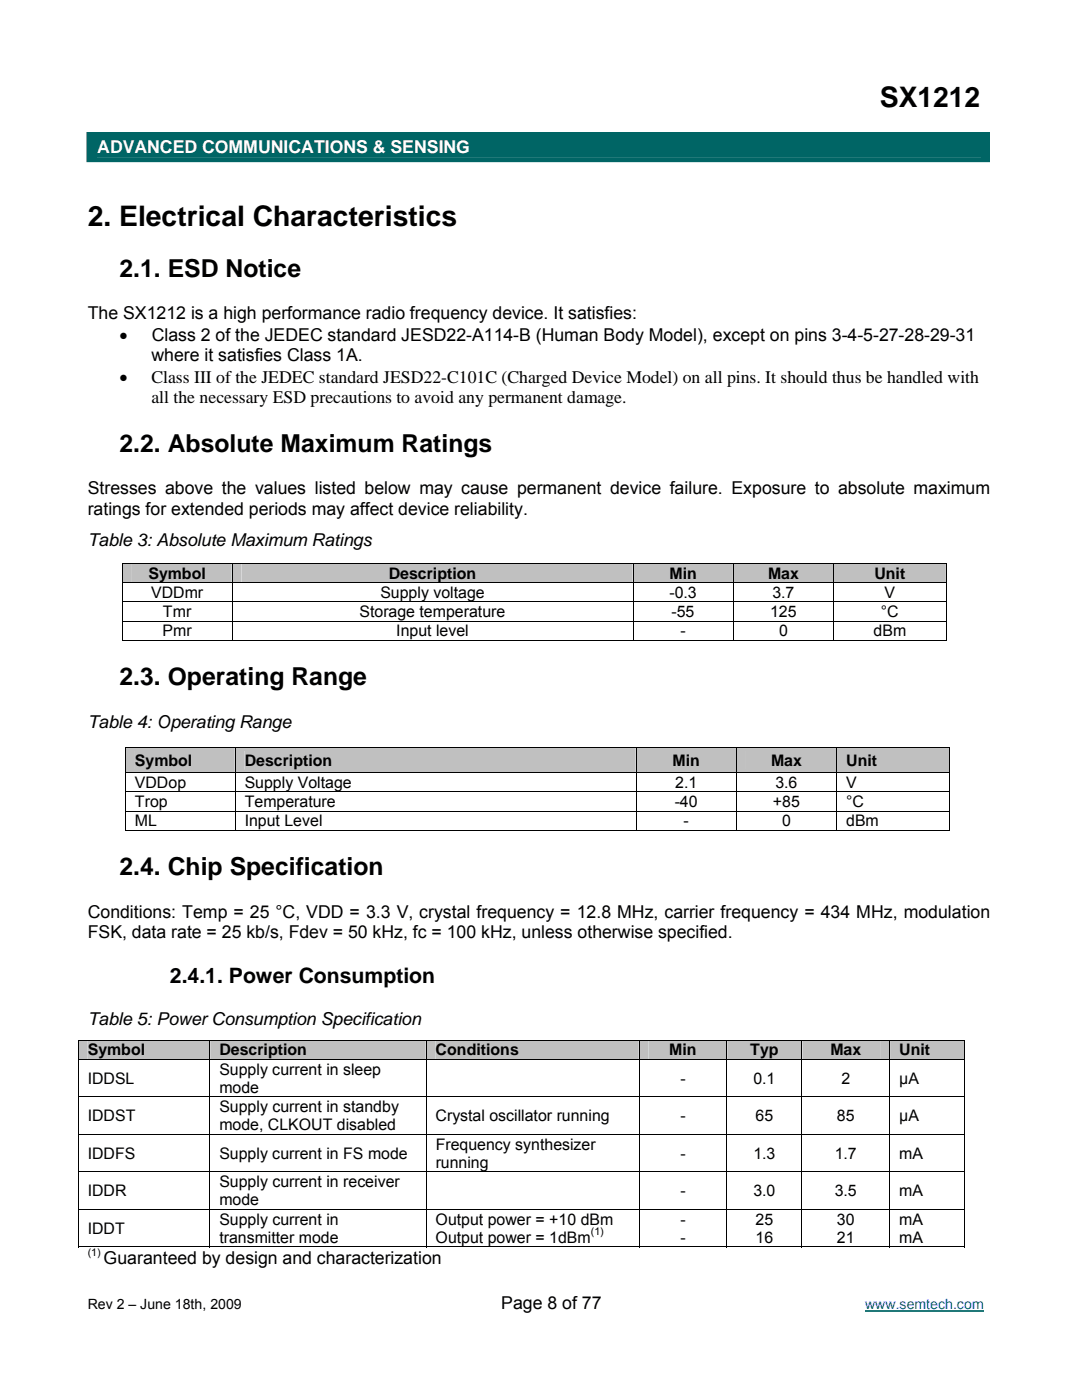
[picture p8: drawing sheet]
<svg xmlns="http://www.w3.org/2000/svg" width="216mm" height="279mm" viewBox="0 0 216 279" stroke-linecap="round" stroke-linejoin="round" font-family="sans-serif">
<defs><g id="words">
<g font-size="5.7">
<text x="175.6" y="21.4">SX1212</text>
<text x="17.5" y="45.1">2. Electrical Characteristics</text>
</g>
<g font-size="4.9">
<text x="23.9" y="55.2">2.1. ESD Notice</text>
<text x="23.9" y="90.1">2.2. Absolute Maximum Ratings</text>
<text x="23.9" y="136.7">2.3. Operating Range</text>
<text x="23.9" y="174.6">2.4. Chip Specification</text>
</g>
<text font-size="4.2" x="33.9" y="196.2">2.4.1. Power Consumption</text>
<text font-size="3.5" fill="#fff" x="19.4" y="30.6">ADVANCED COMMUNICATIONS &amp; SENSING</text>
<g font-size="3.5">
<text x="17.5" y="63.7">The SX1212 is a high performance radio frequency device. It satisfies:</text>
<text x="23.9" y="68">•</text>
<text x="30.3" y="68">Class 2 of the JEDEC standard JESD22-A114-B (Human Body Model), except on pins 3-4-5-27-28-29-31</text>
<text x="23.9" y="76.4">•</text>
<text x="30.2" y="72.1">where it satisfies Class 1A.</text>
<text x="30.2" y="76.4">Class III of the JEDEC standard JESD22-C101C (Charged Device Model) on all pins. It should thus be handled with</text>
<text x="30.2" y="80.4">all the necessary ESD precautions to avoid any permanent damage.</text>
<text x="17.5" y="98.7">Stresses above the values listed below may cause permanent device failure. Exposure to absolute maximum</text>
<text x="17.5" y="102.7">ratings for extended periods may affect device reliability.</text>
<text x="17.5" y="108.9">Table 3: Absolute Maximum Ratings</text>
<text x="17.5" y="145.3">Table 4: Operating Range</text>
<text x="17.5" y="183.2">Conditions: Temp = 25 °C, VDD = 3.3 V, crystal frequency = 12.8 MHz, carrier frequency = 434 MHz, modulation</text>
<text x="17.5" y="187.2">FSK, data rate = 25 kb/s, Fdev = 50 kHz, fc = 100 kHz, unless otherwise specified.</text>
<text x="17.5" y="204.6">Table 5: Power Consumption Specification</text>
<text x="20.7" y="252.2">Guaranteed by design and characterization</text>
<text x="100" y="261.3">Page 8 of 77</text>
</g>
<g font-size="3.2">
<text x="29.6" y="115.5">Symbol</text>
<text x="30.2" y="119.3">VDDmr</text>
<text x="75.9" y="119.3">Supply voltage</text>
<text x="77.6" y="115.5">Description</text>
<text x="133.6" y="119.3">-0.3</text>
<text x="133.6" y="115.5">Min</text>
<text x="153.2" y="115.5">Max</text>
<text x="154.1" y="119.3">3.7</text>
<text x="174.5" y="115.5">Unit</text>
<text x="176.5" y="119.3">V</text>
<text x="32.5" y="123.1">Tmr</text>
<text x="71.7" y="123.1">Storage temperature</text>
<text x="134" y="123.1">-55</text>
<text x="153.7" y="123.1">125</text>
<text x="175.8" y="123.1">°C</text>
<text x="32.4" y="127">Pmr</text>
<text x="79.1" y="127">Input level</text>
<text x="135.8" y="127">-</text>
<text x="155.4" y="127">0</text>
<text x="174.3" y="127">dBm</text>
<text x="26.9" y="152.8">Symbol</text>
<text x="48.8" y="152.8">Description</text>
<text x="134.2" y="152.8">Min</text>
<text x="153.9" y="152.8">Max</text>
<text x="168.8" y="152.8">Unit</text>
<text x="26.9" y="157.2">VDDop</text>
<text x="26.9" y="161.1">Trop</text>
<text x="48.8" y="157.2">Supply Voltage</text>
<text x="48.8" y="161.1">Temperature</text>
<text x="134.6" y="161.1">-40</text>
<text x="134.7" y="157.2">2.1</text>
<text x="154.2" y="161.1">+85</text>
<text x="154.7" y="157.2">3.6</text>
<text x="168.8" y="161.1">°C</text>
<text x="168.8" y="157.2">V</text>
<text x="26.9" y="164.9">ML</text>
<text x="48.8" y="164.9">Input Level</text>
<text x="136.4" y="164.9">-</text>
<text x="156.1" y="164.9">0</text>
<text x="168.9" y="164.9">dBm</text>
<text x="17.5" y="210.6">Symbol</text>
<text x="43.8" y="214.5">Supply current in sleep</text>
<text x="43.8" y="210.6">Description</text>
<text x="86.9" y="210.6">Conditions</text>
<text x="133.5" y="210.6">Min</text>
<text x="149.7" y="210.6">Typ</text>
<text x="165.7" y="210.6">Max</text>
<text x="179.4" y="210.6">Unit</text>
<text x="17.5" y="216.3">IDDSL</text>
<text x="43.8" y="218.1">mode</text>
<text x="43.8" y="222">Supply current in standby</text>
<text x="135.8" y="216.3">-</text>
<text x="150.3" y="216.3">0.1</text>
<text x="167.9" y="216.3">2</text>
<text x="179.4" y="216.3">µA</text>
<text x="17.5" y="223.8">IDDST</text>
<text x="43.8" y="225.6">mode, CLKOUT disabled</text>
<text x="86.9" y="223.8">Crystal oscillator running</text>
<text x="135.8" y="223.8">-</text>
<text x="150.8" y="223.8">65</text>
<text x="167" y="223.8">85</text>
<text x="179.4" y="223.8">µA</text>
<text x="17.5" y="231.2">IDDFS</text>
<text x="43.8" y="231.2">Supply current in FS mode</text>
<text x="86.9" y="229.4">Frequency synthesizer</text>
<text x="86.9" y="233.1">running</text>
<text x="135.8" y="231.2">-</text>
<text x="150.3" y="231.2">1.3</text>
<text x="166.6" y="231.2">1.7</text>
<text x="179.4" y="231.2">mA</text>
<text x="17.5" y="238.7">IDDR</text>
<text x="43.8" y="236.9">Supply current in receiver</text>
<text x="135.8" y="238.7">-</text>
<text x="150.3" y="238.7">3.0</text>
<text x="166.6" y="238.7">3.5</text>
<text x="179.4" y="238.7">mA</text>
<text x="43.8" y="240.6">mode</text>
<text x="43.8" y="244.4">Supply current in</text>
<text x="86.9" y="244.4">Output power = +10 dBm</text>
<text x="135.8" y="244.4">-</text>
<text x="150.8" y="244.4">25</text>
<text x="167" y="244.4">30</text>
<text x="179.4" y="244.4">mA</text>
<text x="17.5" y="246.2">IDDT</text>
<text x="43.8" y="248">transmitter mode</text>
<text x="86.9" y="248">Output power = 1dBm</text>
<text x="135.8" y="248">-</text>
<text x="150.8" y="248">16</text>
<text x="167" y="248">21</text>
<text x="179.4" y="248">mA</text>
</g>
<text font-size="2.8" x="17.5" y="261.3">Rev 2 – June 18th, 2009</text>
<text font-size="2.8" fill="#00f" x="172.6" y="261.3">www.semtech.com</text>
<g font-size="2.1">
<text x="17.5" y="250.6">(1)</text>
<text x="117.9" y="246.4">(1)</text>
</g>
</g></defs>
<g fill="#006565">
<path d="M17.3 26.3h180.2v6.1h-180.2z"/>
<path d="M19.4 27.3h176.2v4.1h-176.2z"/>
</g>
<g fill="#c0c0c0">
<path d="M24.5 112.5h21.7v3.7h-21.7z"/>
<path d="M26.3 112.5h18.1v3.7h-18.1z"/>
<path d="M46.4 112.5h79.8v3.7h-79.8z"/>
<path d="M48.2 112.5h76.2v3.7h-76.2z"/>
<path d="M126.4 112.5h19.8v3.7h-19.8z"/>
<path d="M128.2 112.5h16.2v3.7h-16.2z"/>
<path d="M146.4 112.5h19.8v3.7h-19.8z"/>
<path d="M148.2 112.5h16.2v3.7h-16.2z"/>
<path d="M166.4 112.5h22.3v3.7h-22.3z"/>
<path d="M168.2 112.5h18.7v3.7h-18.7z"/>
</g>
<path d="M24.3 112.4h.2v.1h-.2zM188.7 112.4h.2v.1h-.2zM188.7 127.7h.2v.1h-.2z" fill="#000"/>
<g fill="none" stroke="#000" stroke-width=".2">
<path d="M24.3 112.5h164.6M24.3 116.3h164.6M24.4 112.5v3.7M24.4 116.4v3.6M46.3 112.5v3.7M46.3 116.4v3.6M126.3 112.5v3.7M126.3 116.4v3.6M146.3 112.5v3.7M146.3 116.4v3.6M166.3 112.5v3.7M166.3 116.4v3.6"/>
<path d="M188.8 112.5v3.7M188.8 116.4v3.6M24.3 120.1h164.6M24.3 124h164.6M24.3 127.8h21.9M24.4 120.2v3.6M24.4 124v3.8M46.3 120.2v3.6M46.3 124v3.8M46.4 127.8h79.8M126.3 120.2v3.6M126.3 124v3.8"/>
<path d="M126.4 127.8h19.8M146.3 120.2v3.6M146.3 124v3.8M146.4 127.8h19.8M166.3 120.2v3.6M166.3 124v3.8M166.4 127.8h22.3M188.8 120.2v3.6M188.8 124v3.8"/>
</g>
<g fill="#c0c0c0">
<path d="M25.1 149.3h21.7v4.8h-21.7z"/>
<path d="M26.9 149.9h18.1v3.6h-18.1z"/>
<path d="M47 149.3h79.9v4.8h-79.9z"/>
<path d="M48.8 149.9h76.2v3.6h-76.2z"/>
<path d="M127 149.3h19.9v4.8h-19.9z"/>
<path d="M128.8 149.9h16.2v3.6h-16.2z"/>
<path d="M147 149.3h19.9v4.8h-19.9z"/>
<path d="M148.8 149.9h16.2v3.6h-16.2z"/>
<path d="M167 149.3h22.4v4.8h-22.4z"/>
<path d="M168.8 149.9h18.7v3.6h-18.7z"/>
</g>
<path d="M24.9 149.1h.2v.2h-.2zM189.4 149.1h.1v.2h-.1zM189.4 165.6h.1v.2h-.1z" fill="#000"/>
<g fill="none" stroke="#000" stroke-width=".2">
<path d="M24.9 149.2h164.6M24.9 154.2h164.6M24.9 158h164.6M25 149.3v4.8M25 154.3v3.6M25 158.1v3.7M46.9 149.3v4.8M46.9 154.3v3.6M46.9 158.1v3.7M126.9 149.3v4.8M126.9 154.3v3.6M126.9 158.1v3.7"/>
<path d="M146.9 149.3v4.8M146.9 154.3v3.6M146.9 158.1v3.7M166.9 149.3v4.8M166.9 154.3v3.6M166.9 158.1v3.7M189.4 149.3v4.8M189.4 154.3v3.6M189.4 158.1v3.7M24.9 161.9h164.6M24.9 165.7h21.9M25 161.9v3.9"/>
<path d="M46.9 161.9v3.9M47 165.7h79.9M126.9 161.9v3.9M127 165.7h19.9M146.9 161.9v3.9M147 165.7h19.9M166.9 161.9v3.9M167 165.7h22.4M189.4 161.9v3.9"/>
</g>
<g fill="#c0c0c0">
<path d="M15.7 207.7h26.1v3.7h-26.1z"/>
<path d="M17.5 207.7h22.5v3.6h-22.5z"/>
<path d="M42 207.7h42.9v3.7h-42.9z"/>
<path d="M43.8 207.7h39.3v3.6h-39.3z"/>
<path d="M85.1 207.7h42.3v3.7h-42.3z"/>
<path d="M86.9 207.7h38.7v3.6h-38.7z"/>
<path d="M127.6 207.7h17.3v3.7h-17.3z"/>
<path d="M129.4 207.7h13.8v3.6h-13.8z"/>
<path d="M145.1 207.7h14.8v3.7h-14.8z"/>
<path d="M146.9 207.7h11.2v3.6h-11.2z"/>
<path d="M160.1 207.7h17.3v3.7h-17.3z"/>
<path d="M161.9 207.7h13.7v3.6h-13.7z"/>
<path d="M177.6 207.7h14.8v3.7h-14.8z"/>
<path d="M179.4 207.7h11.2v3.6h-11.2z"/>
</g>
<path d="M15.5 207.5h.2v.2h-.2zM192.4 207.5h.2v.2h-.2zM192.4 248.8h.2v.1h-.2z" fill="#000"/>
<g fill="none" stroke="#000" stroke-width=".2">
<path d="M15.5 207.6h177.1M15.5 211.5h177.1M15.5 218.9h177.1M15.6 207.7v3.7M15.6 211.5v7.3M15.6 219v7.3M41.9 207.7v3.7M41.9 211.5v7.3M41.9 219v7.3M85 207.7v3.7M85 211.5v7.3M85 219v7.3"/>
<path d="M127.5 207.7v3.7M127.5 211.5v7.3M127.5 219v7.3M145 207.7v3.7M145 211.5v7.3M145 219v7.3M160 207.7v3.7M160 211.5v7.3M160 219v7.3M177.5 207.7v3.7M177.5 211.5v7.3M177.5 219v7.3"/>
<path d="M192.5 207.7v3.7M192.5 211.5v7.3M192.5 219v7.3M15.5 226.4h177.1M15.5 233.9h177.1M15.6 226.5v7.3M15.6 234v7.3M41.9 226.5v7.3M41.9 234v7.3M85 226.5v7.3M85 234v7.3M127.5 226.5v7.3"/>
<path d="M127.5 234v7.3M145 226.5v7.3M145 234v7.3M160 226.5v7.3M160 234v7.3M177.5 226.5v7.3M177.5 234v7.3M192.5 226.5v7.3M192.5 234v7.3M15.5 241.4h177.1M15.5 248.9h26.3M15.6 241.4v7.5"/>
<path d="M41.9 241.4v7.5M42 248.9h42.9M85 241.4v7.5M85.1 248.9h42.3M127.5 241.4v7.5M127.6 248.9h17.3M145 241.4v7.5M145.1 248.9h14.8M160 241.4v7.5M160.1 248.9h17.3M177.5 241.4v7.5M177.6 248.9h14.8"/>
<path d="M192.5 241.4v7.5"/>
</g>
<path d="M172.6 261.7h23.7" fill="none" stroke="#00f" stroke-width=".21"/>
<use href="#words"/>
</svg>
